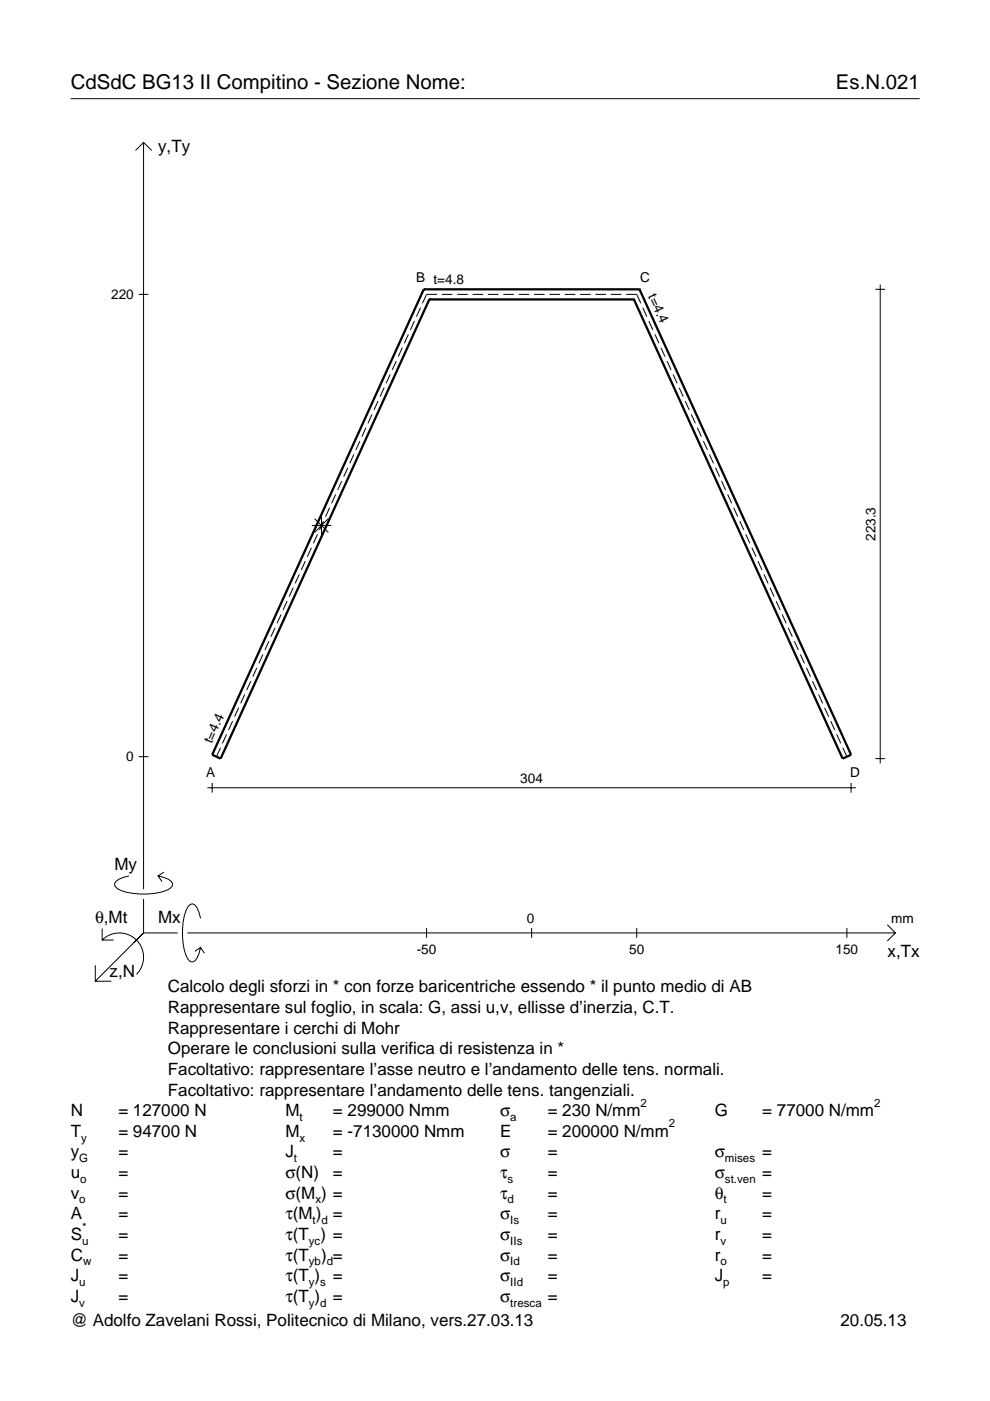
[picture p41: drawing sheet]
<svg xmlns="http://www.w3.org/2000/svg" width="210mm" height="297mm" viewBox="0 0 210 297" stroke-linecap="round" stroke-linejoin="round" font-family="sans-serif">
<defs><g id="words">
<g font-size="4.3">
<text x="15" y="18.9">CdSdC BG13 II Compitino - Sezione Nome:</text>
<text x="177.2" y="18.9">Es.N.021</text>
</g>
<g font-size="3.6">
<text x="33.5" y="32.3">y,Ty</text>
<text x="24.3" y="184.4">My</text>
<text x="20.1" y="195.7">θ,Mt</text>
<text x="33.5" y="195.7">Mx</text>
<text x="188.2" y="203">x,Tx</text>
<text x="23.2" y="207.1">z,N</text>
<text x="35.6" y="210.4">Calcolo degli sforzi in * con forze baricentriche essendo * il punto medio di AB</text>
<text x="35.6" y="214.8">Rappresentare sul foglio, in scala: G, assi u,v, ellisse d’inerzia, C.T.</text>
<text x="35.6" y="219.2">Rappresentare i cerchi di Mohr</text>
<text x="35.6" y="223.5">Operare le conclusioni sulla verifica di resistenza in *</text>
<text x="35.6" y="227.9">Facoltativo: rappresentare l’asse neutro e l’andamento delle tens. normali.</text>
<text x="35.6" y="232.3">Facoltativo: rappresentare l’andamento delle tens. tangenziali.</text>
<text x="15" y="236.7">N</text>
<text x="25.1" y="236.7">= 127000 N</text>
<text x="60.5" y="236.7">M</text>
<text x="70.6" y="236.7">= 299000 Nmm</text>
<text x="106" y="236.7">σ</text>
<text x="116.1" y="236.7">= 230 N/mm</text>
<text x="151.5" y="236.7">G</text>
<text x="161.6" y="236.7">= 77000 N/mm</text>
<text x="15" y="245.4">y</text>
<text x="15" y="241">T</text>
<text x="25.1" y="241">= 94700 N</text>
<text x="25.1" y="245.4">=</text>
<text x="60.5" y="245.4">J</text>
<text x="60.5" y="241">M</text>
<text x="70.6" y="241">= -7130000 Nmm</text>
<text x="70.6" y="245.4">=</text>
<text x="106" y="241">E</text>
<text x="106" y="245.4">σ</text>
<text x="116.1" y="245.4">=</text>
<text x="116.1" y="241">= 200000 N/mm</text>
<text x="151.5" y="245.4">σ</text>
<text x="161.6" y="245.4">=</text>
<text x="15" y="249.8">u</text>
<text x="25.1" y="249.8">=</text>
<text x="60.5" y="249.8">σ(N)</text>
<text x="70.6" y="249.8">=</text>
<text x="106" y="249.8">τ</text>
<text x="116.1" y="249.8">=</text>
<text x="151.5" y="249.8">σ</text>
<text x="161.6" y="249.8">=</text>
<text x="15" y="254.2">v</text>
<text x="25.1" y="254.2">=</text>
<text x="60.5" y="254.2">σ(M ) =</text>
<text x="106" y="254.2">τ</text>
<text x="116.1" y="254.2">=</text>
<text x="151.5" y="254.2">θ</text>
<text x="161.6" y="254.2">=</text>
<text x="15" y="258.5">A</text>
<text x="15" y="262.9">S</text>
<text x="25.1" y="262.9">=</text>
<text x="25.1" y="258.5">=</text>
<text x="60.5" y="258.5">τ(M ) =</text>
<text x="60.5" y="262.9">τ(T ) =</text>
<text x="106" y="258.5">σ</text>
<text x="106" y="262.9">σ</text>
<text x="116.1" y="258.5">=</text>
<text x="116.1" y="262.9">=</text>
<text x="151.5" y="258.5">r</text>
<text x="151.5" y="262.9">r</text>
<text x="161.6" y="258.5">=</text>
<text x="161.6" y="262.9">=</text>
<text x="15" y="267.3">C</text>
<text x="25.1" y="267.3">=</text>
<text x="60.5" y="267.3">τ(T</text>
<text x="68.1" y="267.3">) =</text>
<text x="106" y="267.3">σ</text>
<text x="116.1" y="267.3">=</text>
<text x="151.5" y="267.3">r</text>
<text x="161.6" y="267.3">=</text>
<text x="15" y="271.7">J</text>
<text x="25.1" y="271.7">=</text>
<text x="60.5" y="271.7">τ(T )</text>
<text x="70.6" y="271.7">=</text>
<text x="106" y="271.7">σ</text>
<text x="116.1" y="271.7">=</text>
<text x="151.5" y="271.7">J</text>
<text x="161.6" y="271.7">=</text>
<text x="15" y="281.2">@ Adolfo Zavelani Rossi, Politecnico di Milano, vers.27.03.13</text>
<text x="15" y="276">J</text>
<text x="25.1" y="276">=</text>
<text x="60.5" y="276">τ(T )</text>
<text x="70.6" y="276">=</text>
<text x="106" y="276">σ</text>
<text x="116.1" y="276">=</text>
<text x="178.2" y="281.2">20.05.13</text>
</g>
<g font-size="2.9">
<text x="88.2" y="59.8">B t=4.8</text>
<text x="135.7" y="59.8">C</text>
<text x="23.6" y="63.4">220</text>
<text x="137.4" y="62.8" transform="rotate(66 137.4 62.8)">t=4.4</text>
<text x="185.6" y="114.7" transform="rotate(-90 185.6 114.7)">223.3</text>
<text x="26.8" y="161.4">0</text>
<text x="44.9" y="157.7" transform="rotate(-66 44.9 157.7)">t=4.4</text>
<text x="43.7" y="164.8">A</text>
<text x="110.3" y="166">304</text>
<text x="180.2" y="164.8">D</text>
<text x="111.7" y="195.7">0</text>
<text x="189" y="195.7">mm</text>
<text x="88.4" y="202.2">-50</text>
<text x="133.4" y="202.2">50</text>
<text x="177.2" y="202.2">150</text>
</g>
<g font-size="2.4">
<text x="63.5" y="237.7">t</text>
<text x="108.2" y="237.7">a</text>
<text x="135.8" y="234.7">2</text>
<text x="141.8" y="239">2</text>
<text x="185.3" y="234.7">2</text>
<text x="17.2" y="242">y</text>
<text x="63.5" y="242">x</text>
<text x="16.8" y="246.4">G</text>
<text x="17" y="250.8">o</text>
<text x="62.3" y="246.4">t</text>
<text x="107.6" y="250.8">s</text>
<text x="153.7" y="246.4">mises</text>
<text x="153.7" y="250.8">st.ven</text>
<text x="16.8" y="255.2">o</text>
<text x="66.9" y="255.2">x</text>
<text x="107.6" y="255.2">d</text>
<text x="153.4" y="255.2">t</text>
<text x="17.4" y="263.9">u</text>
<text x="17.4" y="260.9">*</text>
<text x="65.5" y="263.9">yc</text>
<text x="66.3" y="259.5">t d</text>
<text x="108.2" y="259.5">Is</text>
<text x="108.2" y="263.9">IIs</text>
<text x="152.7" y="259.5">u</text>
<text x="152.7" y="263.9">v</text>
<text x="17.6" y="268.3">w</text>
<text x="65.5" y="268.3">yb d</text>
<text x="108.2" y="268.3">Id</text>
<text x="152.7" y="268.3">o</text>
<text x="16.8" y="272.7">u</text>
<text x="65.5" y="272.7">y s</text>
<text x="108.2" y="272.7">IId</text>
<text x="153.3" y="272.7">p</text>
<text x="16.8" y="277">v</text>
<text x="65.5" y="277">y d</text>
<text x="108.2" y="277">tresca</text>
</g>
</g></defs>
<g fill="none" stroke="#000" stroke-width=".21">
<path d="M15 20.9h180M28.7 31.9l1.7-1.7 1.8 1.7M30.4 30.2v158.3M29.4 62.4h2.1M82.7 79.4l-.8 1.9M84 76.6l-.8 1.8M85.3 73.7l-.9 1.9M86.6 70.9l-.9 1.9M87.9 68.1l-.9 1.9M89.2 65.2l-.9 1.9M92.7 62.4h-2.3l-.8 1.9M93.7 62.4h2.2"/>
<path d="M97 62.4h2.2M100.2 62.4h2.2M103.5 62.4h2.2M106.7 62.4h2.2M110 62.4h2.2M113.2 62.4h2.3M116.5 62.4h2.2M119.7 62.4h2.3M123 62.4h2.2M126.3 62.4h2.2M129.5 62.4h2.2M132.8 62.4h2.2l.9 1.9"/>
<path d="M136.3 65.2l.8 1.9M137.6 68.1l.8 1.9M138.9 70.9l.8 1.9M140.1 73.7l.9 1.9M141.4 76.6l.9 1.8M142.7 79.4l.9 1.9M185.6 61.3h2.1M186.6 60.3v101.6M73.7 99.2l-.8 1.9M75 96.3l-.8 1.9M76.3 93.5l-.9 1.9M77.6 90.7l-.9 1.9"/>
<path d="M78.9 87.9l-.9 1.9M80.2 85l-.9 1.9M81.4 82.2l-.8 1.9M144 82.2l.9 1.9M145.3 85l.8 1.9M146.6 87.9l.8 1.9M147.8 90.7l.9 1.9M149.1 93.5l.9 1.9M150.4 96.3l.9 1.9M151.7 99.2l.9 1.9M64.7 119l-.8 1.9M66 116.1l-.8 1.9"/>
<path d="M66.1 111.4h4.1M66.7 110l2.9 2.9M67.3 113.3l-.9 1.9M68.2 109.4v4.1M68.6 110.5l-.9 1.9M69.6 110l-2.9 2.9M69.9 107.7l-.9 1.8M71.2 104.8l-.9 1.9M72.4 102l-.8 1.9M153 102l.8 1.9M154.3 104.8l.8 1.9M155.6 107.7l.8 1.8"/>
<path d="M156.8 110.5l.9 1.9M158.1 113.3l.9 1.9M159.4 116.1l.9 1.9M160.7 119l.9 1.9M55.7 138.8l-.8 1.8M57 135.9l-.8 1.9M58.3 133.1l-.9 1.9M59.6 130.3l-.9 1.9M60.9 127.4l-.9 1.9M62.2 124.6l-.9 1.9M63.4 121.8l-.8 1.9M162 121.8l.8 1.9"/>
<path d="M163.3 124.6l.8 1.9M164.6 127.4l.8 1.9M165.8 130.3l.9 1.9M167.1 133.1l.9 1.9M168.4 135.9l.9 1.9M169.7 138.8l.9 1.8M46.7 158.5l-.8 1.9M48 155.7l-.8 1.9M49.3 152.9l-.8 1.9M50.6 150.1l-.9 1.9M51.9 147.2l-.9 1.9M53.2 144.4l-.9 1.9"/>
<path d="M54.5 141.6l-.9 1.9M171 141.6l.8 1.9M172.3 144.4l.8 1.9M173.6 147.2l.8 1.9M174.8 150.1l.9 1.9M176.1 152.9l.9 1.9M177.4 155.7l.9 1.9M178.7 158.5l.9 1.9M29.4 160.4h2.1M44 167h137.5M45 166v2.1M180.4 166v2.1"/>
<path d="M185.6 160.8h2.1M21.7 199.3a5.1 5.1 0 0 1 7.2 0 5.1 5.1 0 0 1 0 7.3M21.7 196.9v2.4h2.4M27.3 185.7a3.6 3.6 0 0 0-3 1.7l.1 .5a5.6 5.6 0 0 0 3.8 1.5 13.4 13.4 0 0 0 7.8-1l.5-.5 .1-.5a3.6 3.6 0 0 0-3.1-1.7l.8 1.2M30.4 190.6v7.2M30.4 197.8l-10.2 10.2M30.4 197.8h7.2M34.7 184.9l-1.2 .8M39.7 197.8h150.1M42.5 194.7a3.6 3.6 0 0 0-1.7-3.1l-.5 .2a5.7 5.7 0 0 0-1.5 3.7 13.3 13.3 0 0 0 1 7.9l.5 .5 .5 .1a3.6 3.6 0 0 0 1.7-3.1l-1.2 .8M90.4 196.8v2M112.7 196.8v2"/>
<path d="M135 196.8v2M179.6 196.8v2M188.1 196.1l1.7 1.7-1.7 1.7M20.2 204.7v3.3h3.4M42.5 200.9l.8 1.2"/>
</g>
<path d="M89.8 61.3h.1M89.8 61.3l-44.8 98.7 1.8 .8 44.2-97.3M89.8 61.3h45.8M91 63.5h.1M91 63.5h43.4M134.4 63.5h.1M135.6 61.3h.1M135.6 61.3l44.8 98.7-1.7 .8-44.3-97.3" fill="none" stroke="#000" stroke-width=".48"/>
<use href="#words"/>
</svg>
